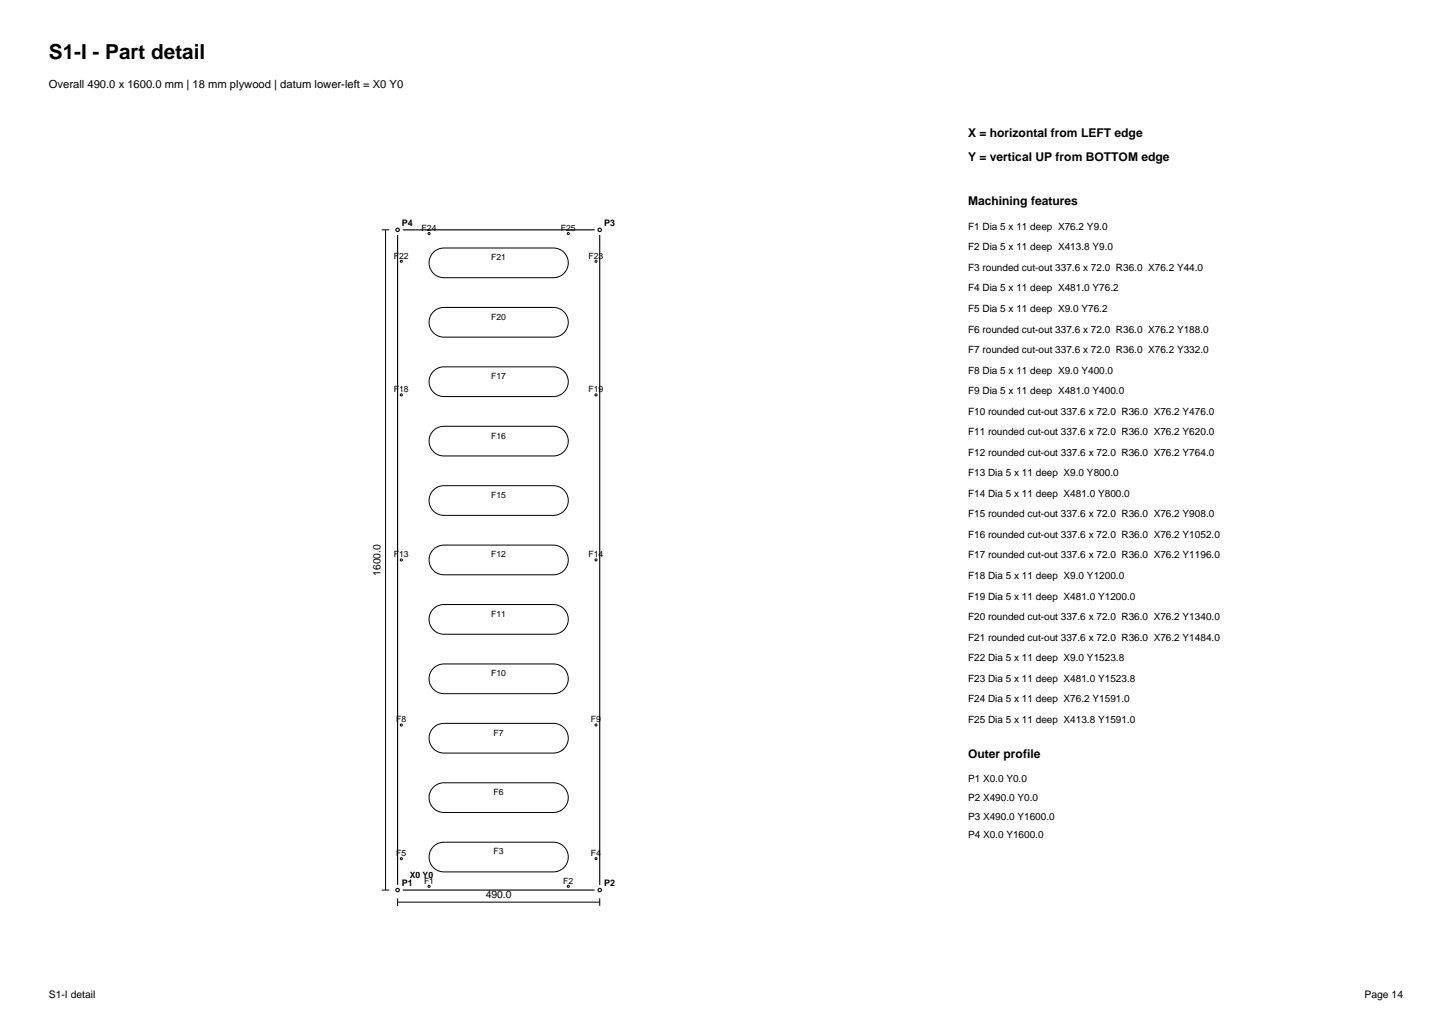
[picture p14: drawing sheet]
<svg xmlns="http://www.w3.org/2000/svg" width="297mm" height="210mm" viewBox="0 0 297 210" stroke-linecap="round" stroke-linejoin="round" font-family="sans-serif">
<defs><g id="words">
<text font-size="4.2" x="10" y="12">S1-I - Part detail</text>
<g font-size="2.5">
<text x="198" y="28">X = horizontal from LEFT edge</text>
<text x="198" y="33">Y = vertical UP from BOTTOM edge</text>
<text x="198" y="42">Machining features</text>
<text x="198" y="155">Outer profile</text>
</g>
<text font-size="2.3" x="10" y="18">Overall 490.0 x 1600.0 mm | 18 mm plywood | datum lower-left = X0 Y0</text>
<g font-size="2.1">
<text x="77.8" y="117.7" transform="rotate(-90 77.8 117.7)">1600.0</text>
<text x="99.4" y="183.6">490.0</text>
<text x="10" y="204">S1-I detail</text>
<text x="279.1" y="204">Page 14</text>
</g>
<g font-size="2">
<text x="198" y="47">F1 Dia 5 x 11 deep X76.2 Y9.0</text>
<text x="198" y="51.2">F2 Dia 5 x 11 deep X413.8 Y9.0</text>
<text x="198" y="55.4">F3 rounded cut-out 337.6 x 72.0 R36.0 X76.2 Y44.0</text>
<text x="198" y="59.6">F4 Dia 5 x 11 deep X481.0 Y76.2</text>
<text x="198" y="63.8">F5 Dia 5 x 11 deep X9.0 Y76.2</text>
<text x="198" y="68">F6 rounded cut-out 337.6 x 72.0 R36.0 X76.2 Y188.0</text>
<text x="198" y="72.2">F7 rounded cut-out 337.6 x 72.0 R36.0 X76.2 Y332.0</text>
<text x="198" y="76.4">F8 Dia 5 x 11 deep X9.0 Y400.0</text>
<text x="198" y="80.6">F9 Dia 5 x 11 deep X481.0 Y400.0</text>
<text x="198" y="84.8">F10 rounded cut-out 337.6 x 72.0 R36.0 X76.2 Y476.0</text>
<text x="198" y="89">F11 rounded cut-out 337.6 x 72.0 R36.0 X76.2 Y620.0</text>
<text x="198" y="93.2">F12 rounded cut-out 337.6 x 72.0 R36.0 X76.2 Y764.0</text>
<text x="198" y="97.4">F13 Dia 5 x 11 deep X9.0 Y800.0</text>
<text x="198" y="101.6">F14 Dia 5 x 11 deep X481.0 Y800.0</text>
<text x="198" y="105.8">F15 rounded cut-out 337.6 x 72.0 R36.0 X76.2 Y908.0</text>
<text x="198" y="110">F16 rounded cut-out 337.6 x 72.0 R36.0 X76.2 Y1052.0</text>
<text x="198" y="114.2">F17 rounded cut-out 337.6 x 72.0 R36.0 X76.2 Y1196.0</text>
<text x="198" y="118.4">F18 Dia 5 x 11 deep X9.0 Y1200.0</text>
<text x="198" y="122.6">F19 Dia 5 x 11 deep X481.0 Y1200.0</text>
<text x="198" y="126.8">F20 rounded cut-out 337.6 x 72.0 R36.0 X76.2 Y1340.0</text>
<text x="198" y="131">F21 rounded cut-out 337.6 x 72.0 R36.0 X76.2 Y1484.0</text>
<text x="198" y="135.2">F22 Dia 5 x 11 deep X9.0 Y1523.8</text>
<text x="198" y="139.4">F23 Dia 5 x 11 deep X481.0 Y1523.8</text>
<text x="198" y="143.6">F24 Dia 5 x 11 deep X76.2 Y1591.0</text>
<text x="198" y="147.8">F25 Dia 5 x 11 deep X413.8 Y1591.0</text>
<text x="198" y="160">P1 X0.0 Y0.0</text>
<text x="198" y="163.8">P2 X490.0 Y0.0</text>
<text x="198" y="167.6">P3 X490.0 Y1600.0</text>
<text x="198" y="171.4">P4 X0.0 Y1600.0</text>
</g>
<g font-size="1.8">
<text x="82.2" y="46.1">P4</text>
<text x="86.2" y="47.2">F24</text>
<text x="114.7" y="47.2">F25</text>
<text x="123.6" y="46.1">P3</text>
<text x="80.6" y="52.9">F22</text>
<text x="100.5" y="53.2">F21</text>
<text x="120.4" y="52.9">F23</text>
<text x="100.5" y="65.4">F20</text>
<text x="100.5" y="77.5">F17</text>
<text x="80.6" y="80.2">F18</text>
<text x="120.4" y="80.2">F19</text>
<text x="100.5" y="89.7">F16</text>
<text x="100.5" y="101.8">F15</text>
<text x="80.6" y="114">F13</text>
<text x="100.5" y="114">F12</text>
<text x="120.4" y="114">F14</text>
<text x="100.5" y="126.1">F11</text>
<text x="100.5" y="138.3">F10</text>
<text x="81.1" y="147.7">F8</text>
<text x="120.9" y="147.7">F9</text>
<text x="101" y="150.4">F7</text>
<text x="101" y="162.6">F6</text>
<text x="81.1" y="175">F5</text>
<text x="83.8" y="179.5">X0 Y0</text>
<text x="101" y="174.7">F3</text>
<text x="120.9" y="175">F4</text>
<text x="82.2" y="181.1">P1</text>
<text x="86.7" y="180.7">F1</text>
<text x="115.2" y="180.7">F2</text>
<text x="123.6" y="181.1">P2</text>
</g>
</g></defs>
<path d="M81.3 47h41.4v135h-41.4z" fill="none" stroke="#000" stroke-width=".23"/>
<circle cx="81.3" cy="182" r="1.06" fill="#fff"/>
<circle cx="81.3" cy="182" r=".35" fill="none" stroke="#000" stroke-width=".23"/>
<circle cx="122.7" cy="182" r="1.06" fill="#fff"/>
<circle cx="122.7" cy="182" r=".35" fill="none" stroke="#000" stroke-width=".23"/>
<circle cx="122.7" cy="47" r="1.06" fill="#fff"/>
<circle cx="122.7" cy="47" r=".35" fill="none" stroke="#000" stroke-width=".23"/>
<circle cx="81.3" cy="47" r="1.06" fill="#fff"/>
<circle cx="81.3" cy="47" r=".35" fill="none" stroke="#000" stroke-width=".23"/>
<g fill="none" stroke="#000" stroke-width=".2">
<path d="M78.1 47h1.5M78.9 47v135M88.6 51.6l.8-.6 1.4-.3h22.4a3 3 0 0 1 3 3.1 3 3 0 0 1-3 3h-22.4a3 3 0 0 1-2.8-1.9 3 3 0 0 1 .6-3.3zM88.6 75.9l1.3-.7 .9-.2h22.4a3 3 0 0 1 3 3 3 3 0 0 1-3 3.1h-22.4a3 3 0 0 1-2.8-1.9 3 3 0 0 1 .6-3.3zM88.6 63.8l1.3-.8 .9-.1h22.4a3 3 0 0 1 3 3 3 3 0 0 1-3 3h-22.4a3 3 0 0 1-2.8-1.8 3 3 0 0 1 .6-3.3zM88.6 88.1l1.3-.8 .9-.1h22.4a3 3 0 0 1 3 3 3 3 0 0 1-3 3h-22.4a3 3 0 0 1-2.8-1.8 3 3 0 0 1 .6-3.3zM88.6 112.4l1.3-.8 .9-.1h22.4a3 3 0 0 1 3 3 3 3 0 0 1-3 3h-22.4a3 3 0 0 1-2.8-1.8 3 3 0 0 1 .6-3.3zM88.6 100.2l.8-.6 1.4-.3h22.4a3 3 0 0 1 3 3 3 3 0 0 1-3 3.1h-22.4a3 3 0 0 1-2.8-1.9 3 3 0 0 1 .6-3.3zM88.6 136.7l1.3-.8 .9-.1h22.4a3 3 0 0 1 3 3 3 3 0 0 1-3 3h-22.4a3 3 0 0 1-2.8-1.8 3 3 0 0 1 .6-3.3zM88.6 124.5l.8-.6 1.4-.3h22.4a3 3 0 0 1 3 3 3 3 0 0 1-3 3.1h-22.4a3 3 0 0 1-2.8-1.9 3 3 0 0 1 .6-3.3zM88.6 148.8l.8-.6 1.4-.3h22.4a3 3 0 0 1 3 3 3 3 0 0 1-3 3.1h-22.4a3 3 0 0 1-2.8-1.9 3 3 0 0 1 .6-3.3zM88.6 173.1l1.3-.7 .9-.2h22.4a3 3 0 0 1 3 3 3 3 0 0 1-3 3.1h-22.4a3 3 0 0 1-2.8-1.9 3 3 0 0 1 .6-3.3z"/>
<path d="M88.6 161l.8-.6 1.4-.3h22.4a3 3 0 0 1 3 3 3 3 0 0 1-3 3h-22.4a3 3 0 0 1-2.8-1.8 3 3 0 0 1 .6-3.3zM78.1 182h1.5M81.3 184.5h41.4M81.3 183.7v1.5M122.7 183.7v1.5"/>
<circle cx="82.1" cy="53.4" r=".21"/>
<circle cx="87.8" cy="47.8" r=".21"/>
<circle cx="116.2" cy="47.8" r=".21"/>
<circle cx="121.9" cy="53.4" r=".21"/>
<circle cx="82.1" cy="80.7" r=".21"/>
<circle cx="121.9" cy="80.7" r=".21"/>
<circle cx="82.1" cy="114.5" r=".21"/>
<circle cx="121.9" cy="114.5" r=".21"/>
<circle cx="82.1" cy="148.2" r=".21"/>
<circle cx="121.9" cy="148.2" r=".21"/>
<circle cx="82.1" cy="175.6" r=".21"/>
<circle cx="121.9" cy="175.6" r=".21"/>
<circle cx="87.8" cy="181.2" r=".21"/>
<circle cx="116.2" cy="181.2" r=".21"/>
</g>
<use href="#words"/>
</svg>
